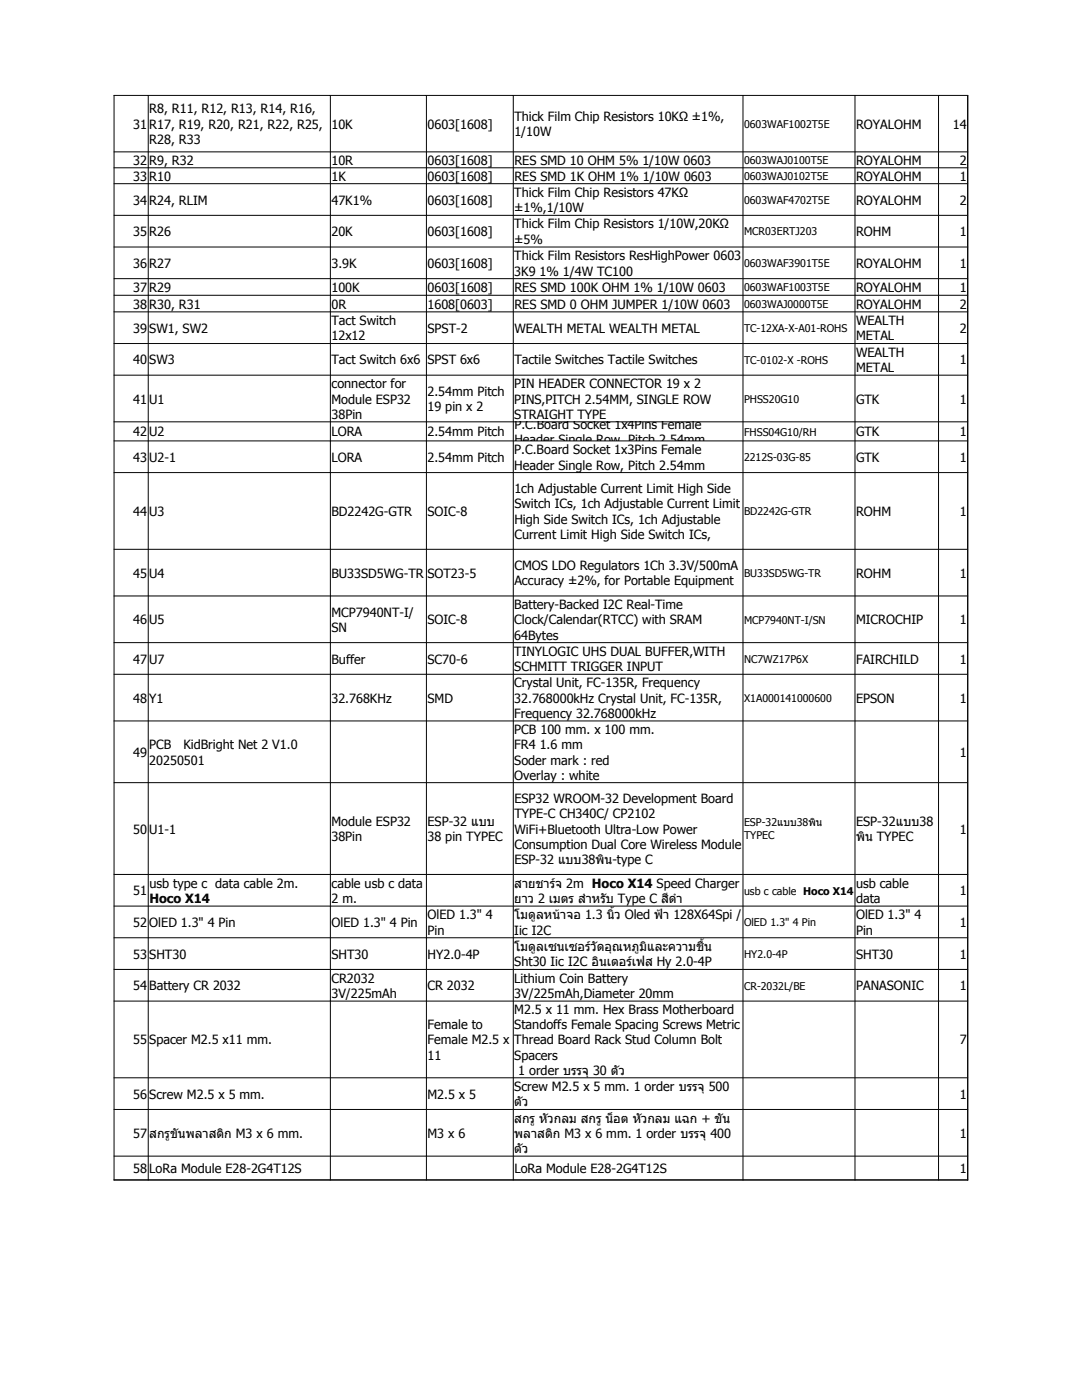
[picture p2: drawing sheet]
<svg xmlns="http://www.w3.org/2000/svg" width="216mm" height="279mm" viewBox="0 0 216 279" stroke-linecap="round" stroke-linejoin="round" font-family="sans-serif">
<defs><g id="words">
<g font-size="2.5">
<text x="29.8" y="22.6">R8, R11, R12, R13, R14, R16,</text>
<text x="26.6" y="25.7">31</text>
<text x="29.8" y="25.7">R17, R19, R20, R21, R22, R25,</text>
<text x="29.8" y="28.8">R28, R33</text>
<text x="66.1" y="25.7">10K</text>
<text x="85.3" y="25.7">0603[1608]</text>
<text x="102.6" y="24.2">Thick Film Chip Resistors 10KΩ ±1%,</text>
<text x="102.6" y="27.2">1/10W</text>
<text x="170.8" y="25.7">ROYALOHM</text>
<text x="190.1" y="25.7">14</text>
<text x="26.6" y="32.9">32</text>
<text x="29.8" y="32.9">R9, R32</text>
<text x="66.1" y="32.9">10R</text>
<text x="85.3" y="32.9">0603[1608]</text>
<text x="102.6" y="32.9">RES SMD 10 OHM 5% 1/10W 0603</text>
<text x="170.8" y="32.9">ROYALOHM</text>
<text x="191.5" y="32.9">2</text>
<text x="26.6" y="36.1">33</text>
<text x="26.6" y="40.8">34</text>
<text x="29.8" y="36.1">R10</text>
<text x="29.8" y="40.8">R24, RLIM</text>
<text x="66.1" y="36.1">1K</text>
<text x="66.1" y="40.8">47K1%</text>
<text x="85.3" y="36.1">0603[1608]</text>
<text x="85.3" y="40.8">0603[1608]</text>
<text x="102.6" y="39.3">Thick Film Chip Resistors 47KΩ</text>
<text x="102.6" y="36.1">RES SMD 1K OHM 1% 1/10W 0603</text>
<text x="170.8" y="36.1">ROYALOHM</text>
<text x="170.8" y="40.8">ROYALOHM</text>
<text x="191.5" y="36.1">1</text>
<text x="191.5" y="40.8">2</text>
<text x="26.6" y="47.1">35</text>
<text x="29.8" y="47.1">R26</text>
<text x="66.1" y="47.1">20K</text>
<text x="85.3" y="47.1">0603[1608]</text>
<text x="102.6" y="42.4">±1%,1/10W</text>
<text x="102.6" y="45.6">Thick Film Chip Resistors 1/10W,20KΩ</text>
<text x="170.8" y="47.1">ROHM</text>
<text x="191.5" y="47.1">1</text>
<text x="26.6" y="53.5">36</text>
<text x="29.8" y="53.5">R27</text>
<text x="66.1" y="53.5">3.9K</text>
<text x="85.3" y="53.5">0603[1608]</text>
<text x="102.6" y="48.7">±5%</text>
<text x="102.6" y="51.9">Thick Film Resistors ResHighPower 0603</text>
<text x="170.8" y="53.5">ROYALOHM</text>
<text x="191.5" y="53.5">1</text>
<text x="26.6" y="58.3">37</text>
<text x="29.8" y="58.3">R29</text>
<text x="66.1" y="58.3">100K</text>
<text x="85.3" y="58.3">0603[1608]</text>
<text x="102.6" y="55">3K9 1% 1/4W TC100</text>
<text x="102.6" y="58.3">RES SMD 100K OHM 1% 1/10W 0603</text>
<text x="170.8" y="58.3">ROYALOHM</text>
<text x="191.5" y="58.3">1</text>
<text x="26.6" y="61.6">38</text>
<text x="29.8" y="61.6">R30, R31</text>
<text x="66.1" y="61.6">0R</text>
<text x="66.1" y="64.9">Tact Switch</text>
<text x="85.3" y="61.6">1608[0603]</text>
<text x="102.6" y="61.6">RES SMD 0 OHM JUMPER 1/10W 0603</text>
<text x="170.8" y="64.9">WEALTH</text>
<text x="170.8" y="61.6">ROYALOHM</text>
<text x="191.5" y="61.6">2</text>
<text x="26.6" y="66.4">39</text>
<text x="29.8" y="66.4">SW1, SW2</text>
<text x="66.1" y="67.9">12x12</text>
<text x="85.3" y="66.4">SPST-2</text>
<text x="102.6" y="66.4">WEALTH METAL WEALTH METAL</text>
<text x="170.8" y="67.9">METAL</text>
<text x="170.8" y="71.2">WEALTH</text>
<text x="191.5" y="66.4">2</text>
<text x="26.6" y="72.7">40</text>
<text x="29.8" y="72.7">SW3</text>
<text x="66.1" y="72.7">Tact Switch 6x6</text>
<text x="66.1" y="77.5">connector for</text>
<text x="85.3" y="72.7">SPST 6x6</text>
<text x="102.6" y="77.5">PIN HEADER CONNECTOR 19 x 2</text>
<text x="102.6" y="72.7">Tactile Switches Tactile Switches</text>
<text x="170.8" y="74.2">METAL</text>
<text x="191.5" y="72.7">1</text>
<text x="26.6" y="80.5">41</text>
<text x="29.8" y="80.5">U1</text>
<text x="66.1" y="80.6">Module ESP32</text>
<text x="66.1" y="83.6">38Pin</text>
<text x="85.3" y="79">2.54mm Pitch</text>
<text x="85.3" y="82.1">19 pin x 2</text>
<text x="102.6" y="80.6">PINS,PITCH 2.54MM, SINGLE ROW</text>
<text x="102.6" y="83.6">STRAIGHT TYPE</text>
<text x="170.8" y="80.5">GTK</text>
<text x="191.5" y="80.5">1</text>
<text x="26.6" y="87.1">42</text>
<text x="29.8" y="87.1">U2</text>
<text x="66.1" y="87.1">LORA</text>
<text x="85.3" y="87.1">2.54mm Pitch</text>
<text x="102.6" y="85.6">P.C.Board Socket 1x4Pins Female</text>
<text x="102.6" y="88.6">Header Single Row, Pitch 2.54mm</text>
<text x="170.8" y="87.1">GTK</text>
<text x="191.5" y="87.1">1</text>
<text x="26.6" y="92.2">43</text>
<text x="29.8" y="92.2">U2-1</text>
<text x="66.1" y="92.2">LORA</text>
<text x="85.3" y="92.2">2.54mm Pitch</text>
<text x="102.6" y="90.6">P.C.Board Socket 1x3Pins Female</text>
<text x="102.6" y="93.7">Header Single Row, Pitch 2.54mm</text>
<text x="170.8" y="92.2">GTK</text>
<text x="191.5" y="92.2">1</text>
<text x="102.6" y="98.4">1ch Adjustable Current Limit High Side</text>
<text x="102.6" y="101.4">Switch ICs, 1ch Adjustable Current Limit</text>
<text x="26.6" y="103">44</text>
<text x="29.8" y="103">U3</text>
<text x="66.1" y="103">BD2242G-GTR</text>
<text x="85.3" y="103">SOIC-8</text>
<text x="102.6" y="104.5">High Side Switch ICs, 1ch Adjustable</text>
<text x="102.6" y="107.6">Current Limit High Side Switch ICs,</text>
<text x="170.8" y="103">ROHM</text>
<text x="191.5" y="103">1</text>
<text x="102.6" y="113.8">CMOS LDO Regulators 1Ch 3.3V/500mA</text>
<text x="26.6" y="115.3">45</text>
<text x="29.8" y="115.3">U4</text>
<text x="66.1" y="115.3">BU33SD5WG-TR</text>
<text x="85.3" y="115.3">SOT23-5</text>
<text x="102.6" y="116.8">Accuracy ±2%, for Portable Equipment</text>
<text x="170.8" y="115.3">ROHM</text>
<text x="191.5" y="115.3">1</text>
<text x="26.6" y="124.6">46</text>
<text x="29.8" y="124.6">U5</text>
<text x="66.1" y="123.1">MCP7940NT-I/</text>
<text x="85.3" y="124.6">SOIC-8</text>
<text x="102.6" y="121.5">Battery-Backed I2C Real-Time</text>
<text x="102.6" y="124.6">Clock/Calendar(RTCC) with SRAM</text>
<text x="170.8" y="124.6">MICROCHIP</text>
<text x="191.5" y="124.6">1</text>
<text x="66.1" y="126.1">SN</text>
<text x="102.6" y="127.7">64Bytes</text>
<text x="102.6" y="130.9">TINYLOGIC UHS DUAL BUFFER,WITH</text>
<text x="26.6" y="132.4">47</text>
<text x="29.8" y="132.4">U7</text>
<text x="66.1" y="132.4">Buffer</text>
<text x="85.3" y="132.4">SC70-6</text>
<text x="102.6" y="134">SCHMITT TRIGGER INPUT</text>
<text x="102.6" y="137.2">Crystal Unit, FC-135R, Frequency</text>
<text x="170.8" y="132.4">FAIRCHILD</text>
<text x="191.5" y="132.4">1</text>
<text x="26.6" y="140.2">48</text>
<text x="29.8" y="140.2">Y1</text>
<text x="66.1" y="140.2">32.768KHz</text>
<text x="85.3" y="140.2">SMD</text>
<text x="102.6" y="140.2">32.768000kHz Crystal Unit, FC-135R,</text>
<text x="102.6" y="143.3">Frequency 32.768000kHz</text>
<text x="170.8" y="140.2">EPSON</text>
<text x="191.5" y="140.2">1</text>
<text x="29.8" y="149.5">PCB</text>
<text x="36.6" y="149.5">KidBright Net 2 V1.0</text>
<text x="102.6" y="146.5">PCB 100 mm. x 100 mm.</text>
<text x="102.6" y="149.5">FR4 1.6 mm</text>
<text x="26.6" y="151">49</text>
<text x="29.8" y="152.6">20250501</text>
<text x="102.6" y="152.6">Soder mark : red</text>
<text x="102.6" y="155.7">Overlay : white</text>
<text x="191.5" y="151">1</text>
<text x="102.6" y="160.2">ESP32 WROOM-32 Development Board</text>
<text x="26.6" y="166.4">50</text>
<text x="29.8" y="166.4">U1-1</text>
<text x="66.1" y="164.8">Module ESP32</text>
<text x="66.1" y="167.9">38Pin</text>
<text x="85.3" y="164.8">ESP-32 แบบ</text>
<text x="85.3" y="167.9">38 pin TYPEC</text>
<text x="102.6" y="163.3">TYPE-C CH340C/ CP2102</text>
<text x="102.6" y="166.4">WiFi+Bluetooth Ultra-Low Power</text>
<text x="170.8" y="164.8">ESP-32แบบ38</text>
<text x="170.8" y="167.9">พิ น TYPEC</text>
<text x="191.5" y="166.4">1</text>
<text x="102.6" y="169.4">Consumption Dual Core Wireless Module</text>
<text x="102.6" y="172.5">ESP-32 แบบ38พิ น-type C</text>
<text x="26.6" y="178.7">51</text>
<text x="29.8" y="177.1">usb type c data cable 2m.</text>
<text x="66.1" y="177.1">cable usb c data</text>
<text x="102.6" y="177.1">สายชาร์ จ 2m Hoco X14 Speed Charger</text>
<text x="170.8" y="177.1">usb cable</text>
<text x="191.5" y="178.7">1</text>
<text x="26.6" y="185">52</text>
<text x="29.8" y="185">OlED 1.3&quot; 4 Pin</text>
<text x="29.8" y="180.2">Hoco X14</text>
<text x="66.1" y="185">OlED 1.3&quot; 4 Pin</text>
<text x="66.1" y="180.2">2 m.</text>
<text x="85.3" y="183.5">OlED 1.3&quot; 4</text>
<text x="102.6" y="180.2">ยาว 2 เมตร ส หรั บ Type C สี ด</text>
<text x="102.6" y="183.5">โมดู ลหน้ าจอ 1.3 นิ้ ว Oled ฟ้ า 128X64Spi /</text>
<text x="115.3" y="180.2">ำ</text>
<text x="133.4" y="180.2">ำ</text>
<text x="170.8" y="180.2">data</text>
<text x="170.8" y="183.5">OlED 1.3&quot; 4</text>
<text x="191.5" y="185">1</text>
<text x="26.6" y="191.3">53</text>
<text x="29.8" y="191.3">SHT30</text>
<text x="66.1" y="191.3">SHT30</text>
<text x="85.3" y="191.3">HY2.0-4P</text>
<text x="85.3" y="186.5">Pin</text>
<text x="102.6" y="186.5">Iic I2C</text>
<text x="102.6" y="189.8">โมดู ลเซนเซอร์ วั ดอุ ณหภู มิ และความชื้ น</text>
<text x="170.8" y="186.5">Pin</text>
<text x="170.8" y="191.3">SHT30</text>
<text x="191.5" y="191.3">1</text>
<text x="26.6" y="197.6">54</text>
<text x="29.8" y="197.6">Battery CR 2032</text>
<text x="66.1" y="196.1">CR2032</text>
<text x="85.3" y="197.6">CR 2032</text>
<text x="102.6" y="192.8">Sht30 Iic I2C อิ นเตอร์ เฟส Hy 2.0-4P</text>
<text x="102.6" y="196.1">Lithium Coin Battery</text>
<text x="170.8" y="197.6">PANASONIC</text>
<text x="191.5" y="197.6">1</text>
<text x="66.1" y="199.2">3V/225mAh</text>
<text x="102.6" y="199.2">3V/225mAh,Diameter 20mm</text>
<text x="102.6" y="202.3">M2.5 x 11 mm. Hex Brass Motherboard</text>
<text x="26.6" y="208.5">55</text>
<text x="29.8" y="208.5">Spacer M2.5 x11 mm.</text>
<text x="85.3" y="205.4">Female to</text>
<text x="85.3" y="208.5">Female M2.5 x</text>
<text x="102.6" y="205.4">Standoffs Female Spacing Screws Metric</text>
<text x="102.6" y="208.4">Thread Board Rack Stud Column Bolt</text>
<text x="191.5" y="208.5">7</text>
<text x="85.3" y="211.5">11</text>
<text x="102.6" y="211.5">Spacers</text>
<text x="103.4" y="214.6">1 order บรรจุ 30 ตั ว</text>
<text x="26.6" y="219.3">56</text>
<text x="29.8" y="219.3">Screw M2.5 x 5 mm.</text>
<text x="85.3" y="219.3">M2.5 x 5</text>
<text x="102.6" y="217.7">Screw M2.5 x 5 mm. 1 order บรรจุ 500</text>
<text x="102.6" y="220.8">ตั ว</text>
<text x="191.5" y="219.3">1</text>
<text x="26.6" y="227.1">57</text>
<text x="29.8" y="227.1">สกรู ขั นพลาสติ ก M3 x 6 mm.</text>
<text x="85.3" y="227.1">M3 x 6</text>
<text x="102.6" y="224">สกรู หั วกลม สกรู น็ อต หั วกลม แฉก + ขั น</text>
<text x="102.6" y="227.1">พลาสติ ก M3 x 6 mm. 1 order บรรจุ 400</text>
<text x="191.5" y="227.1">1</text>
<text x="102.6" y="230.2">ตั ว</text>
<text x="26.6" y="234.1">58</text>
<text x="29.8" y="234.1">LoRa Module E28-2G4T12S</text>
<text x="102.6" y="234.1">LoRa Module E28-2G4T12S</text>
<text x="191.5" y="234.1">1</text>
</g>
<g font-size="2.1">
<text x="148.5" y="25.5">0603WAF1002T5E</text>
<text x="148.5" y="32.7">0603WAJ0100T5E</text>
<text x="148.5" y="35.9">0603WAJ0102T5E</text>
<text x="148.5" y="40.7">0603WAF4702T5E</text>
<text x="148.5" y="47">MCR03ERTJ203</text>
<text x="148.5" y="53.3">0603WAF3901T5E</text>
<text x="148.5" y="58.1">0603WAF1003T5E</text>
<text x="148.5" y="61.4">0603WAJ0000T5E</text>
<text x="148.5" y="66.2">TC-12XA-X-A01-ROHS</text>
<text x="148.5" y="72.6">TC-0102-X -ROHS</text>
<text x="148.5" y="80.4">PHSS20G10</text>
<text x="148.5" y="86.9">FHSS04G10/RH</text>
<text x="148.5" y="92">2212S-03G-85</text>
<text x="148.5" y="102.8">BD2242G-GTR</text>
<text x="148.5" y="115.1">BU33SD5WG-TR</text>
<text x="148.5" y="124.4">MCP7940NT-I/SN</text>
<text x="148.5" y="132.3">NC7WZ17P6X</text>
<text x="148.5" y="140.1">X1A000141000600</text>
<text x="148.5" y="164.9">ESP-32แบบ38พิ น</text>
<text x="148.5" y="167.5">TYPEC</text>
<text x="148.5" y="178.5">usb c cable Hoco X14</text>
<text x="148.5" y="184.8">OlED 1.3&quot; 4 Pin</text>
<text x="148.5" y="191.2">HY2.0-4P</text>
<text x="148.5" y="197.5">CR-2032L/BE</text>
</g>
</g></defs>
<g fill="none" stroke="#000" stroke-width=".2">
<path d="M22.7 19h170.5M22.8 19v216.6M29.6 19v216.6M65.9 19v216.6M85.1 19v216.6M102.4 19v216.6M148.3 19v216.6M170.6 19v216.6M187.3 19v216.6M193.1 19v216.6M22.7 30.3h170.5M22.7 33.5h170.5"/>
<path d="M22.7 36.7h170.5M22.7 43h170.5M22.7 49.3h170.5M22.7 55.6h170.5M22.7 58.9h170.5M22.7 62.2h170.5M22.7 68.6h170.5M22.7 74.9h170.5M22.7 84.2h170.5M22.7 88h170.5M22.7 94.3h170.5M22.7 109.6h170.5"/>
<path d="M22.7 118.9h170.5M22.7 128.2h170.5M22.7 134.6h170.5M22.7 143.9h170.5M22.7 156.2h170.5M22.7 174.5h170.5M22.7 180.8h170.5M22.7 187.2h170.5M22.7 193.5h170.5M22.7 199.8h170.5M22.7 215.1h170.5M22.7 221.4h170.5"/>
<path d="M22.7 230.7h170.5M22.7 235.5h170.5"/>
</g>
<use href="#words"/>
</svg>
